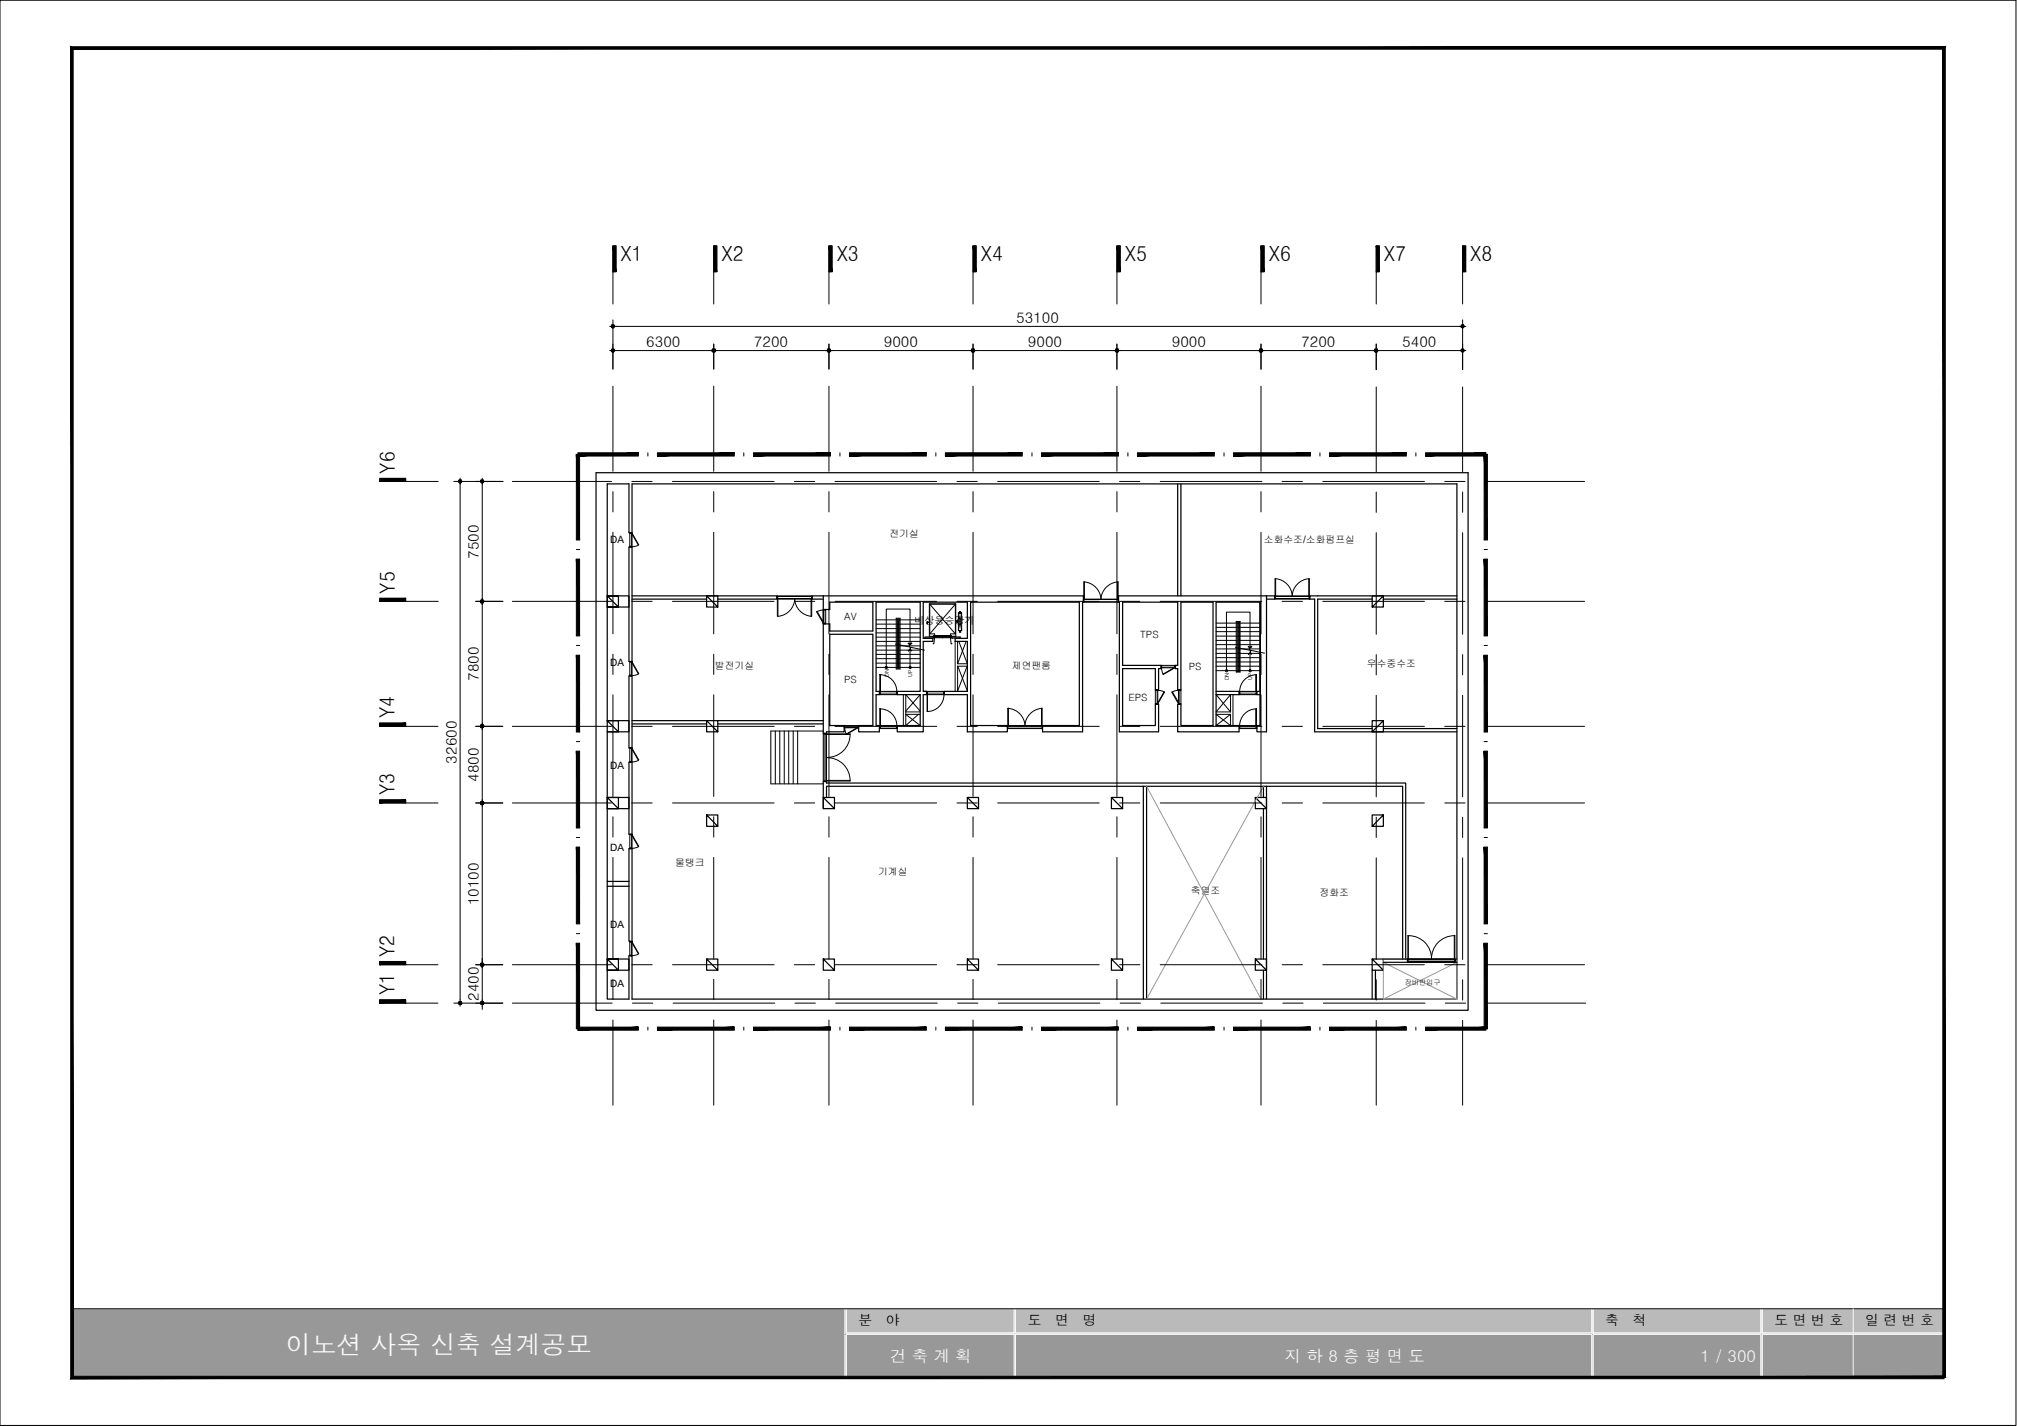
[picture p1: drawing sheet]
<svg xmlns="http://www.w3.org/2000/svg" width="420mm" height="297mm" viewBox="0 0 420 297" stroke-linecap="round" stroke-linejoin="round" font-family="sans-serif">
<defs><g id="words">
<text font-size="5.3" fill="#fafafa" x="59.5" y="282">이노션 사옥 신축 설계공모</text>
<g font-size="4.3">
<text x="129.3" y="54.3">X1</text>
<text x="150.3" y="54.3">X2</text>
<text x="174.3" y="54.3">X3</text>
<text x="204.3" y="54.3">X4</text>
<text x="234.3" y="54.3">X5</text>
<text x="264.3" y="54.3">X6</text>
<text x="288.3" y="54.3">X7</text>
<text x="306.3" y="54.3">X8</text>
<text x="82.3" y="98.7" transform="rotate(-90 82.3 98.7)">Y6</text>
<text x="82.3" y="123.7" transform="rotate(-90 82.3 123.7)">Y5</text>
<text x="82.2" y="149.6" transform="rotate(-90 82.2 149.6)">Y4</text>
<text x="82.2" y="165.7" transform="rotate(-90 82.2 165.7)">Y3</text>
<text x="82.2" y="199.3" transform="rotate(-90 82.2 199.3)">Y2</text>
<text x="82.2" y="207.3" transform="rotate(-90 82.2 207.3)">Y1</text>
</g>
<g font-size="3.4" fill="#fafafa">
<text x="185.4" y="283.7">건 축 계 획</text>
<text x="267.6" y="283.7">지 하 8 층 평 면 도</text>
<text x="354.2" y="283.7">1 / 300</text>
</g>
<g font-size="3.1">
<text x="211.7" y="67.3">53100</text>
<text x="134.6" y="72.3">6300</text>
<text x="157.1" y="72.3">7200</text>
<text x="184.1" y="72.3">9000</text>
<text x="214.1" y="72.3">9000</text>
<text x="244.1" y="72.3">9000</text>
<text x="271.1" y="72.3">7200</text>
<text x="292.1" y="72.3">5400</text>
<text x="99.8" y="116.4" transform="rotate(-90 99.8 116.4)">7500</text>
<text x="99.8" y="141.9" transform="rotate(-90 99.8 141.9)">7800</text>
<text x="95.2" y="159" transform="rotate(-90 95.2 159)">32600</text>
<text x="99.8" y="162.9" transform="rotate(-90 99.8 162.9)">4800</text>
<text x="99.8" y="188.6" transform="rotate(-90 99.8 188.6)">10100</text>
<text x="99.8" y="208.5" transform="rotate(-90 99.8 208.5)">2400</text>
</g>
<g font-size="2.9">
<text x="178.8" y="276.1">분</text>
<text x="184.6" y="276.1">야</text>
<text x="214.1" y="276.1">도</text>
<text x="219.8" y="276.1">면</text>
<text x="225.6" y="276.1">명</text>
<text x="334.4" y="276.1">축</text>
<text x="340.1" y="276.1">척</text>
<text x="369.6" y="276.1">도 면 번 호</text>
<text x="388.5" y="276.1">일 련 번 호</text>
</g>
<g font-size="2.1">
<text x="127.1" y="113.1">DA</text>
<text x="175.9" y="129.2">AV</text>
<text x="190.5" y="130">비상용승강기</text>
<text x="237.5" y="132.8">TPS</text>
<text x="127.1" y="138.8">DA</text>
<text x="175.9" y="142.4">PS</text>
<text x="247.6" y="139.5">PS</text>
<text x="235.1" y="146">EPS</text>
<text x="127.1" y="160.2">DA</text>
<text x="127.1" y="177.2">DA</text>
<text x="127.1" y="193.4">DA</text>
<text x="127.1" y="205.7">DA</text>
</g>
<g font-size="2">
<text x="185.3" y="111.9">전기실</text>
<text x="263.3" y="113.2">소화수조/소화펌프실</text>
<text x="148.9" y="139.4">발전기실</text>
<text x="210.8" y="139.4">제연팬룸</text>
<text x="284.7" y="139">우수중수조</text>
<text x="140.6" y="180.4">물탱크</text>
<text x="182.9" y="182.2">기계실</text>
<text x="248.1" y="186.3">축열조</text>
<text x="274.9" y="186.7">정화조</text>
</g>
<text font-size="1.5" x="292.6" y="205.1">장비반입구</text>
<g font-size="1.1">
<text x="185.1" y="141.1" transform="rotate(-90 185.1 141.1)">DN</text>
<text x="190" y="141" transform="rotate(-90 190 141)">UP</text>
<text x="255.9" y="141.7" transform="rotate(-90 255.9 141.7)">DN</text>
<text x="260.9" y="141.6" transform="rotate(-90 260.9 141.6)">UP</text>
</g>
</g></defs>
<!-- layer: AA_FIN -->
<g fill="#000" stroke="#000" stroke-width=".21">
<path d="M120.4 94.3v.7l12.6-.7zM120.4 95l12.6-.7v.7z"/>
<path d="M136.9 94.3v.7l16.1-.7zM136.9 95l16.1-.7v.7z"/>
<path d="M157 94.3v.7l16-.7zM157 95l16-.7v.7z"/>
<path d="M177 94.3v.7l16-.7zM177 95l16-.7v.7z"/>
<path d="M196.9 94.3v.7l16-.7zM196.9 95l16-.7v.7z"/>
<path d="M217 94.3v.7l16-.7zM217 95l16-.7v.7z"/>
<path d="M236.9 94.3v.7l16-.7zM236.9 95l16-.7v.7z"/>
<path d="M257 94.3v.7l16-.7zM257 95l16-.7v.7z"/>
<path d="M276.9 94.3v.7l16-.7zM276.9 95l16-.7v.7z"/>
<path d="M297 94.3v.7l12.5-.7zM297 95l12.5-.7v.7z"/>
<path d="M309.2 94.7l.6 17.8v-17.8zM309.2 94.7l.6 17.8h-.6z"/>
<path d="M120.1 94.7v17.8h.6zM120.1 94.7h.6v17.8z"/>
<path d="M309.2 116.5l.6 16v-16zM309.2 116.5l.6 16h-.6z"/>
<path d="M120.1 116.5v16h.6zM120.1 116.5h.6v16z"/>
<path d="M309.2 136.5l.6 16v-16zM309.2 136.5l.6 16h-.6z"/>
<path d="M120.1 136.5v16h.6zM120.1 136.5h.6v16z"/>
<path d="M309.2 156.5l.6 16v-16zM309.2 156.5l.6 16h-.6z"/>
<path d="M120.1 156.5v16h.6zM120.1 156.5h.6v16z"/>
<path d="M309.2 176.4l.6 16v-16zM309.2 176.4l.6 16h-.6z"/>
<path d="M120.1 176.4v16h.6zM120.1 176.4h.6v16z"/>
<path d="M309.2 196.5l.6 17.8v-17.8zM309.2 196.5l.6 17.8h-.6z"/>
<path d="M120.1 196.5v17.8h.6zM120.1 196.5h.6v17.8z"/>
<path d="M120.4 214.6h12.6v-.6zM120.4 214h12.6l-12.6 .6z"/>
<path d="M136.9 214.6h16.1v-.6zM136.9 214h16.1l-16.1 .6z"/>
<path d="M157 214.6h16v-.6zM157 214h16l-16 .6z"/>
<path d="M177 214.6h16v-.6zM177 214h16l-16 .6z"/>
<path d="M196.9 214.6h16v-.6zM196.9 214h16l-16 .6z"/>
<path d="M217 214.6h16v-.6zM217 214h16l-16 .6z"/>
<path d="M236.9 214.6h16v-.6zM236.9 214h16l-16 .6z"/>
<path d="M257 214.6h16v-.6zM257 214h16l-16 .6z"/>
<path d="M276.9 214.6h16v-.6zM276.9 214h16l-16 .6z"/>
<path d="M297 214.6h12.5v-.6zM297 214h12.5l-12.5 .6z"/>
</g>
<g fill="none" stroke="#000" stroke-width=".21">
<path d="M120.1 94.7h.6M135 94.3v.7M154.9 94.3v.7M175 94.3v.7M194.9 94.3v.7M215 94.3v.7M234.9 94.3v.7M255 94.3v.7M275 94.3v.7M294.9 94.3v.7M309.5 94.3v.7M120.1 114.5h.6"/>
<path d="M309.2 114.5h.6M120.1 134.5h.6M309.2 134.5h.6M120.1 154.5h.6M309.2 154.5h.6M120.1 174.5h.6M309.2 174.5h.6M120.1 194.5h.6M309.2 194.5h.6M120.4 214v.6M135 214v.6M154.9 214v.6"/>
<path d="M175 214v.6M194.9 214v.6M215 214v.6M234.9 214v.6M255 214v.6M275 214v.6M294.9 214v.6M309.2 214.3h.6"/>
</g>
<!-- layer: X-COL$0$CON -->
<g fill="none" stroke="#000" stroke-width=".25">
<path d="M124.2 98.5h181.6v111.9h-181.6zM131 114h.7v23.8h-.7zM245.3 100.8v23.3M246 100.8v23.3M131.7 124.1h30.1v.7h-12.3M131.7 124.8h15.5M171.5 124.1h54.2v1.3h-.2v27h-8.3v-1.3h7.6v-25.7h-22.6v25.7h7.6v1.3h-8.3v-7.7h-4.8v-.7h4.8v-10.4h-2.5v-.6h2.5v-7.6h-9.2v7.6h2v.6h-2v10.4h.7M171.5 124.1v28.6h.7v-.3h3.7v-1.3h-3.1v-19h9v19h-2.9v1.3h4.3v-1.3h-.7v-6.4h.7v-.7h-.7v-18.6h9.2v18.6h-4.8v.7h4.8v6.4h-4.8v1.3h5.4v-7.7h.7v-.7M171.5 124.1h-2.3v.7h2.3M171.5 127h1.3v-1.6h9v6h-9v-1.4h-1.3M263.8 124.1h-30.8v1.3h.2v27h8.1v-5.7h-.6v4.4h-6.9v-11.8h6.9v4.4h.6v-4.4h.6v-.7h-8.1v-13.2h11.5v13.2h-.4v.7h.4v4.4h.7v-18.3h6.7v25.7h-6.7v-4.4h-.7v5.7h12.8v-1.3h-4.8v-25.7h9.2M263.8 124.1v28.3h-2v-1.3h.7v-7.1"/>
<path d="M263.8 124.1h1.7v.7h-1.7M272.8 124.8h1.1v27.6h29.6M285.8 124.8h-11.3v27h11.3M288.2 124.8h15.3M303.5 124.1h-30.7v.7M126.5 150.1v-49.3h4.5v10.2h.7v-10.2h171.8v107.3h-171.8v-9h-.7v9h-4.5v-55.7M131 140.8h.7v15h-.7zM131 158.8h.7v15h-.7zM131.7 150.1h15.5M131.7 150.8h15.5M149.5 150.1h22M149.5 150.8h22"/>
<path d="M192.3 144h.7M253.3 144h4.8v.7h-4.8M262.5 144v-18.6v25.7M262.5 144h-.7v.7h.7M288.2 151.8h15.3M131 176.8h.7v19.3h-.7zM171.5 168.4v-5.6h.7v.3h120.6v36.7M172.2 166.1v-2.3h120v36M126.5 183.6h4.5M126.5 184.6h4.5M288.2 199.8h15.3M285.8 202.1v6"/>
<path d="M286.5 202.1v6M288.2 200.4h15.3"/>
</g>
<!-- layer: cor -->
<g fill="none" stroke="#000" stroke-width=".25">
<path d="M126.5 126.4h4.5v-2.3h-4.5h2.3v2.3h-2.3v-2.3l2.3 2.3M147.2 124.1v2.3h2.3v-2.3h-2.3l2.3 2.3M288.2 124.1v2.3h-2.4v-2.3h2.4l-2.4 2.3M126.5 152.4h4.5v-2.3h-4.5v2.3h2.3v-2.3h-2.3l2.3 2.3M147.2 150.1v2.3h2.3v-2.3h-2.3l2.3 2.3M288.2 150.1v2.3h-2.4v-2.3h2.4l-2.4 2.3M126.5 168.4h4.5v-2.3h-4.5h2.3v2.3h-2.3v-2.3l2.3 2.3M147.2 169.8v2.3h2.3v-2.3h-2.3l2.3 2.3M171.5 166.1v2.3h2.3v-2.3h-2.3l2.3 2.3M201.5 166.1v2.3h2.3v-2.3h-2.3l2.3 2.3M231.5 166.1v2.3h2.3v-2.3h-2.3l2.3 2.3M238.2 163.8v44.3"/>
<path d="M238.8 163.8v44.3M261.5 166.1v2.3h2.3v-2.3h-2.3l2.3 2.3M263.2 163.8v2.3M263.2 168.4v31.4M263.8 163.8v44.3M288.2 169.8v2.3h-2.4v-2.3h2.4l-2.4 2.3M147.2 199.8v2.3h2.3v-2.3h-2.3l2.3 2.3M171.5 199.8v2.3h2.3v-2.3h-2.3l2.3 2.3M201.5 199.8v2.3h2.3v-2.3h-2.3l2.3 2.3M231.5 199.8v2.3h2.3v-2.3h-2.3l2.3 2.3M261.5 199.8v2.3h2.3v-2.3h-2.3l2.3 2.3M285.8 199.8v2.3h2.4v-2.3h-2.4l2.4 2.3"/>
<path d="M126.5 202.1h4.5v-2.3h-4.5h2.3v2.3h-2.3v-2.3l2.3 2.3M263.2 202.1v6"/>
</g>
<!-- layer: COR1 -->
<g fill="none" stroke="#000" stroke-width=".21">
<path d="M192.7 133v-.3h7.3v.3M192.7 132.9h1.7M193.2 129.8v-.1l.3-.1h-.3l-.1-.1 .1 .3M193.2 129.8h.1M193.6 125.8h5.5v6.7h-5.5zM193.7 125.9v6.1M193.7 132h1v.4M193.7 125.9h5.3M193.7 125.9l5.3 6.1M194.4 132.9l.3-.1-.2 1.3-.1-.1M194.4 132.8l-.2 .2M194.5 132.4h3.7"/>
<path d="M194.5 132.7h3.6v.1h-3.6zM194.5 132.4v.1h3.6v-.1M196.3 132.8v-.1v.1M196.3 132.5v-.1v.1M198.2 132.9l-.2-.1 .1 1.3 .2-.1M198.2 132.8l.3 .2M198.3 132.9h1.7M199 125.9v6.1M199 132h-1v.4M199 125.9l-5.3 6.1M199.1 129.5h.3v-.2v.4v-.2zM199.6 127.6v3.7h.7"/>
<path d="M199.6 127.6h.7M199.6 127.6l.7 3.7M199.9 127.5h.2zM199.9 127.5h.1M199.9 131.5h.1M199.9 131.4h.2M199.9 131.5h.2M200 127.6h.1M200 127.5h.1M200 131.3h.1M200 131.4h.1M200.1 127.5h.1"/>
<path d="M200.1 131.5h.1M200.3 127.6l-.7 3.7M200.3 127.6v3.7"/>
</g>
<!-- layer: XR-PLAN$0$DWAL -->
<path d="M199 133.6v10.4M199.5 133.6v4.7M199.5 138.8v5.2M188.2 144.7v6.4M188.7 144.7v6.4M256.3 144.7v3.6M256.3 148.8v2.3M256.8 144.7v6.4" fill="none" stroke="#000" stroke-width=".21"/>
<!-- layer: XR-PLAN$0$DOOR -->
<g fill="none" stroke="#000" stroke-width=".21">
<path d="M183.3 140.5l.1 3.5zM183.3 147.6l.1 3.5zM183.3 144.7h3.5M183.3 151.8h3.5M183.3 140.5a3.5 3.5 0 0 1 3.5 3.5M183.3 147.7a3.5 3.5 0 0 1 3.5 3.5l-3.4-.1M183.3 144.6v-.5l-.1-.1v.7l.1-.1h3.4M183.3 151.7v-.5l-.1-.1v.7l3.5-.1M183.3 144.1h3.4M183.3 151.2h3.4M183.4 144h3.4M186.8 144l.1 .7-.2-.1z"/>
<path d="M186.8 151.1l.1 .7-.2-.1zM193.1 144.7l.1 3.5zM193.1 144h3.5M193.2 144.1v.5l-.2 .1v-.7l3.6 .1M193.2 144.7h3.4M193.2 144.6h3.4M196.6 144l.1 .7-.1-.1zM196.6 144.7a3.5 3.5 0 0 1-3.5 3.5M258.1 144l.2 .1-.1 .6zM258.1 151.1l.2 .1-.1 .6zM258.2 144.7h3.5M258.2 144h3.4"/>
<path d="M258.2 151.8h3.5M258.3 144.6h3.4l.1 .1v-.7l-.1 .1v.5M258.3 151.7l3.5 .1v-.7l-.1 .1v.5M258.3 144.1h3.4M258.3 151.2h3.4M261.6 140.5l.1 3.5zM261.6 147.6l.1 3.5zM261.7 140.5a3.5 3.5 0 0 0-3.5 3.5M261.7 147.7a3.5 3.5 0 0 0-3.5 3.5l3.4-.1"/>
</g>
<!-- layer: 0 -->
<path d="M199.5 138.8h2M199.5 138.3h2" fill="none" stroke="#000" stroke-width=".21"/>
<!-- layer: LIM -->
<path d="M199.5 138.8l2 5.1M199.7 133.6l1.8 4.7M201.3 133.6l-1.8 4.7M201.5 138.8l-2 5.1M188.7 144.7l3 3.4M188.7 148.8l3 2.3M191.3 148.8l-2.6 2.3M191.7 144.7l-3 3.4M253.3 144.7l3 3.6M253.3 148.8l3 2.3M256.3 144.7l-3 3.6M256.3 148.8l-3 2.3" fill="none" stroke="#000" stroke-width=".21"/>
<!-- layer: XR-PLAN$0$SYM -->
<g fill="none" stroke="#000" stroke-width=".21">
<path d="M186.5 134.2l2.9 .5 .1-.4 .1 1 .1-.5 2.9 .6M189.1 135.5l.5-.2 .3 .2zM189.2 133.9l.4 .3 .3-.3v.2l-.3 .2-.5-.2zM189.6 134.3v-7.4h-5v12.1M189.6 135.3v3.7M257.3 134.8l2.9 .6 .1-.4 .2 .9 .1-.4 2.8 .6M260 136.2l.4-.2 .4 .2zM260.1 134.6l.3 .2 .3-.2 .1 .1-.4 .3-.4-.3zM260.4 135v-7.5h-4.9v12.2M260.4 136v3.7"/>
<circle cx="184.6" cy="139" r=".23"/>
<circle cx="189.6" cy="139" r=".23"/>
<circle cx="255.5" cy="139.7" r=".23"/>
<circle cx="260.4" cy="139.7" r=".23"/>
</g>
<!-- layer: XR-PLAN$0$CIL1 -->
<g fill="none" stroke="#000" stroke-width=".21">
<path d="M182.5 136.3h4.2M182.5 135.4h4.2M182.5 134.5h4.2M182.5 133.6h4.2M182.5 132.7h4.2M182.5 131.8h4.2M182.5 130.9h4.2M182.5 137.2h4.2M182.5 138.1h4.2M182.5 129.1h4.2M182.5 139h4.2M182.5 130h4.2"/>
<path d="M186.7 128.8h.8v10.6h-.8zM186.9 136.3h.1M186.9 135.4h.1M186.9 134.5h.1M186.9 133.6h.1M186.9 132.7h.1M186.9 131.8h.1M186.9 130.9h.1M186.9 137.2h.1M186.9 138.1h.1M186.9 129.1h.4M186.9 139h.4"/>
<path d="M186.9 130h.1M186.9 128.9h.4v10.3h-.4zM187 129.1v9.9M187.2 136.3h.1M187.2 135.4h.1M187.2 134.5h.1M187.2 133.6h.1M187.2 132.7h.1M187.2 131.8h.1M187.2 130.9h.1M187.2 137.2h.1M187.2 138.1h.1"/>
<path d="M187.2 130h.1M187.2 129.1v9.9M187.5 136.3h4.2M187.5 135.4h4.2M187.5 134.5h4.2M187.5 133.6h4.2M187.5 132.7h4.2M187.5 131.8h4.2M187.5 130.9h4.2M187.5 137.2h4.2M187.5 138.1h4.2M187.5 129.1h4.2"/>
<path d="M187.5 139h4.2M187.5 130h4.2M253.3 137h4.2M253.3 136.1h4.2M253.3 135.2h4.2M253.3 134.3h4.2M253.3 133.4h4.2M253.3 132.5h4.2M253.3 131.6h4.2M253.3 137.9h4.2M253.3 138.8h4.2M253.3 129.8h4.2"/>
<path d="M253.3 139.7h4.2M253.3 130.7h4.2M257.5 129.5h.8v10.5h-.8zM257.7 137h.2M257.7 136.1h.2M257.7 135.2h.2M257.7 134.3h.2M257.7 133.4h.2M257.7 132.5h.2M257.7 131.6h.2M257.7 137.9h.2M257.7 138.8h.2"/>
<path d="M257.7 129.8h.5M257.7 139.7h.5M257.7 130.7h.2M257.7 129.6h.5v10.3h-.5zM257.9 129.8v9.9M258 137h.2M258 136.1h.2M258 135.2h.2M258 134.3h.2M258 133.4h.2M258 132.5h.2M258 131.6h.2"/>
<path d="M258 137.9h.2M258 138.8h.2M258 130.7h.2M258 129.8v9.9M258.3 137h4.2M258.3 136.1h4.2M258.3 135.2h4.2M258.3 134.3h4.2M258.3 133.4h4.2M258.3 132.5h4.2M258.3 131.6h4.2M258.3 137.9h4.2"/>
<path d="M258.3 138.8h4.2M258.3 129.8h4.2M258.3 139.7h4.2M258.3 130.7h4.2"/>
</g>
<!-- layer: AA_WAL1 -->
<path d="M161.5 152.3v11M162.4 152.3v11M163.4 152.3v11M164.3 152.3v11M165.2 152.3v11M166.2 152.3v11M171.5 152.3h-10.9v11h10.9M188.7 148.8h3M188.7 148.3h3M253.3 148.8h3M253.3 148.3h3" fill="none" stroke="#000" stroke-width=".21"/>
<!-- layer: DOR -->
<g fill="none" stroke="#000" stroke-width=".21">
<path d="M131.2 111h.5l-.5 .1zM131.2 111.1v2.7h.4l.1 .2h-.5v-.2M131.6 111.1v2.7M131.7 111l1.4 2.5-1.5-2.4zM131.7 111v2.8M133 113.6l-1.3 .3M131.2 137.8l.5 .1h-.5zM131.2 137.9v2.7h.4l.1 .2h-.5v-.2M131.6 137.9l1.5 2.4-.1 .1zM131.6 137.9v2.8M131.7 137.9v2.8M161.8 124.1l.2 .1-.1 .6z"/>
<path d="M161.9 124.8v3.6h.2v-3.6M161.9 124.1h7.2M161.9 124.8h7.2M162 124.2h7M162 124.7h7M162.1 128.4a3.8 3.8 0 0 0 3.4-3.6 3.8 3.8 0 0 0 3.5 3.6M169 124.8v3.6h.1v-3.6M169.1 124.1l.1 .7-.2-.1zM170.1 127.4h.1l1.4 2.4h-.1zM170.2 127.4l1.3-.3v2.7M171.5 129.8h.5v.2h-.5zM171.6 127v2.8"/>
<path d="M172 127.1v-.1h-.5l.5 .1v2.7M225.7 124.8l.1 .1v.5zM225.8 124.8h7.1M225.8 125.4h7.1M225.8 124.8v-3.6h.1v3.6M225.8 125.3h7.1M225.8 124.9h7.1M225.9 121.2a3.8 3.8 0 0 1 3.5 3.6 3.8 3.8 0 0 1 3.4-3.6M232.8 124.8v-3.6h.1v3.6M232.9 124.8l.1 .6-.1-.1zM241.9 139h2.8M241.9 139.1h2.8"/>
<path d="M242 138.6h-.1v.5l.1-.5h2.7M242 139.1l.3 1.3M244.7 138.6h.2v.5h-.2zM265.5 124.1l.1 .1v.6zM265.6 124.1h7.2M265.6 124.8h7.2M265.6 124.2h7.1M265.6 124.7h7.1M265.7 120.6h-.1v3.5M265.7 120.6v3.5M265.7 120.5a3.8 3.8 0 0 1 3.5 3.6 3.8 3.8 0 0 1 3.4-3.6M272.6 124.1v-3.5h.2v3.5"/>
<path d="M272.8 124.1v.7l-.1-.1zM131.2 155.8l.5 .1h-.5zM131.2 155.9v2.7h.4l.1 .2h-.5v-.2M131.6 156l.1-.1 1.4 2.4-.1 .1zM131.6 155.9v2.8M131.7 155.9v2.8M133 158.4l-1.3 .3M133 140.4l-1.3 .3M171.5 152.8l.7 .1-.5 .1zM171.5 152.9v9.8M171.7 153v9.6M172 153v9.6"/>
<path d="M172.2 152.9h4.9v.1h-4.9M172.2 152.9v9.8M172.2 157.8a4.8 4.8 0 0 1 4.9 4.8M175.9 151.5h2.8M175.9 151.6h2.8M176 151.1h-.1v.5l.1-.5h2.7M176 151.6l.3 1.3M176.3 152.9l2.4-1.4zM177.1 153a4.8 4.8 0 0 1-4.9 4.8M178.7 151.1h.2v.5l-.2-.1zM209.8 151.1l.2 .1-.1 .6zM209.9 151.1h7.2"/>
<path d="M209.9 151.8h7.2M210 151.7h7M210 151.2h7M210.1 147.5h-.2v3.6M210.1 147.5v3.6M210.1 147.5a3.8 3.8 0 0 1 3.4 3.6 3.8 3.8 0 0 1 3.5-3.6M217 151.1v-3.6h.1v3.6M217.1 151.1l.1 .7-.2-.1zM240.7 146.6l.5 .1h-.5zM240.7 143.8v-.1h.5v.1h-.5v2.8M241 143.8v2.8M241.2 143.8v2.8"/>
<path d="M241.2 143.8l1.3 .3M242.3 140.4l2.4-1.4zM242.5 144.1l.1 .1-1.5 2.4zM244.1 144.2l.1-.1 1.4 2.5h-.1zM244.2 144.1l1.3-.3v2.8M245.5 146.6h.5v.1zM245.6 143.8v2.8M246 143.8v-.1h-.5v.1h.5v2.8M131.2 173.8l.5 .1h-.5zM131.2 173.9v2.7h.4l.1 .2h-.5v-.2M131.6 173.9l1.5 2.4-.1 .1zM131.6 173.9v2.8"/>
<path d="M131.7 173.9v2.8M133 176.4l-1.3 .3M171.5 162.7l.5-.1 .2 .2zM172.2 162.6h4.9v.1h-4.9M131.2 196.1h.5v.1l-.5 .1zM131.2 196.3v2.7l.5 .1h-.5v-.1M131.6 196.3l1.5 2.3zM131.6 196.3v2.7M131.7 196.2v2.8M133 198.7l-1.3 .4M293.2 199.8l.1 .1v.5h-.1zM293.3 199.8v-4.9l.1 4.9"/>
<path d="M293.3 199.8h9.8M293.3 199.9h9.7M293.4 194.9a4.8 4.8 0 0 1 4.8 4.9 4.8 4.8 0 0 1 4.8-4.9M302.9 199.8v-4.9h.2v4.9M303.1 199.8v.6l-.1-.1zM293.3 200.4h9.8M293.3 200.3h9.7"/>
</g>
<!-- layer: HID -->
<path d="M238.8 163.8l23.9 44.3M263.2 163.8l-24.4 44.3M288.2 199.8h15.3v8.3h-15.3zM288.2 200.4l15.3 7.7M303.5 200.4l-15.3 7.7" fill="none" stroke="#989898" stroke-width=".21"/>
<!-- layer: G-Sheet$0$TIT -->
<g fill="#989898" stroke="#989898" stroke-width=".21">
<path d="M211.5 278l120.1 8.9v-8.9zM211.5 278l120.1 8.9h-120.1z"/>
<path d="M367.1 278l37.9 8.9v-8.9zM367.1 278l37.9 8.9h-37.9z"/>
<path d="M15 272.6l161 14.3v-14.3zM15 272.6l161 14.3h-161z"/>
<path d="M331.9 278l34.9 8.9v-8.9zM331.9 278l34.9 8.9h-34.9z"/>
<path d="M176.3 278l34.9 8.9v-8.9zM176.3 278l34.9 8.9h-34.9z"/>
</g>
<g fill="#bababa" stroke="#bababa" stroke-width=".21">
<path d="M367.1 272.6l37.9 5v-5zM367.1 272.6l37.9 5h-37.9z"/>
<path d="M211.5 272.6l120.1 5v-5zM211.5 272.6l120.1 5h-120.1z"/>
<path d="M331.9 272.6l34.9 5v-5zM331.9 272.6l34.9 5h-34.9z"/>
<path d="M176.3 272.6l34.9 5v-5zM176.3 272.6l34.9 5h-34.9z"/>
</g>
<path d="M15 272.6h161v14.3h-161M176.3 278h34.9v8.9h-34.9zM176.3 272.6h34.9v5h-34.9zM211.5 278h120.1v8.9h-120.1zM211.5 272.6h120.1v5h-120.1zM331.9 278h34.9v8.9h-34.9zM331.9 272.6h34.9v5h-34.9zM367.1 278h37.9v8.9h-37.9zM367.1 272.6h37.9v5h-37.9zM386 272.6v5M386 278v8.9" fill="none" stroke="#fafafa" stroke-width=".21"/>
<!-- layer: DEF -->
<path d="M0 0h419.9v296.9h-419.9zM0 0h.1M0 0h419.9" fill="none" stroke="#000" stroke-width=".21"/>
<!-- layer: G-Sheet$0$TIT -->
<path d="M15 272.6h390" fill="none" stroke="#000" stroke-width=".21"/>
<path d="M404.7 10.2v276.7h.5zM404.7 10.2l.5-.5v277.2zM15.2 10.2h389.5l.5-.5zM14.7 9.7h390.5l-390 .5zM14.7 9.7l.5 277v-276.5zM14.7 9.7l.5 277-.5 .5zM14.7 287.2l390.3-.5h-389.8zM14.7 287.2l390.3-.5v.5z" fill="#000" stroke="#000" stroke-width=".21"/>
<!-- layer: DIM -->
<g fill="none" stroke="#000" stroke-width=".21">
<path d="M127.7 56.6h.6v-5.4h-.6v12.1M148.7 56.6h.6v-5.4h-.6v12.1M172.7 56.6h.6v-5.4h-.6v12.1M202.7 56.6h.6v-5.4h-.6v12.1M232.7 56.6h.6v-5.4h-.6v12.1M262.7 56.6h.6v-5.4h-.6v12.1M286.7 56.6h.6v-5.4h-.6v12.1M304.7 56.6h.6v-5.4h-.6v12.1M127.7 66.6v10.3M128.4 73h19.6M128.4 68h175.6M148.7 71.7v5.2"/>
<path d="M149.4 73h22.6M172.7 71.7v5.2M173.4 73h28.6M202.7 71.7v5.2M203.3 73h28.7M232.7 71.7v5.2M233.3 73h28.7M262.7 71.7v5.2M263.4 73h22.6M286.7 71.7v5.3M287.3 73h16.7M304.7 66.6v10.4"/>
<path d="M84.5 100.3v-.6h-5.4v.6h12.2M94.5 100.3h10.3M95.8 101v107.3M100.5 101v23.6M84.5 125.3v-.7h-5.4v.7h12.2M99.1 125.3h5.7M100.5 125.9v24.7M84.5 151.3v-.7h-5.4v.7h12.1M99.1 151.3h5.6M100.5 151.9v14.7M84.5 167.3v-.7h-5.4v.7h12.1M99.1 167.3h5.6"/>
<path d="M100.5 167.9v32.4M84.5 209v-.7h-5.4v.7h12.1M84.5 201v-.7h-5.4v.7h12.1M94.5 209h10.2M99.1 201h5.6M100.5 201v8M100.5 209.6v.7"/>
</g>
<!-- layer: CEN -->
<g fill="#000" stroke="#000" stroke-width=".21">
<path d="M127.3 73l.1 .2 .3-.2zM127.4 73.2l.3-.2v.4zM127.7 73v.4l.2-.2z"/>
<path d="M127.3 68l.1 .2 .3-.2zM127.4 68.2l.3-.2v.3zM127.7 68v.3l.2-.1z"/>
<path d="M127.4 72.8l.3 .2v-.3zM127.4 72.8l.3 .2h-.4z"/>
<path d="M127.4 67.7l.3 .3v-.4zM127.4 67.7l.3 .3h-.4z"/>
<path d="M127.7 73l.2 .2 .1-.2zM127.9 72.8l.1 .2h-.3zM127.7 72.7v.3l.2-.2z"/>
<path d="M127.7 68l.2 .2 .1-.2zM127.9 67.7l.1 .3h-.3zM127.7 67.6v.4l.2-.3z"/>
<path d="M148.3 73l.1 .2 .3-.2zM148.4 73.2l.3-.2v.4zM148.7 73v.4l.2-.2z"/>
<path d="M148.4 72.8l-.1 .2h.4zM148.3 73h.4l-.3 .2zM148.4 73.2l.3 .2v-.4z"/>
<path d="M148.7 73v.4l.2-.2zM148.7 73h.3l-.1 .2z"/>
<path d="M148.4 72.8l.3 .2v-.3zM148.4 72.8l.3 .2h-.4z"/>
<path d="M148.7 73l.2 .2 .1-.2zM148.7 73l.2-.2 .1 .2zM148.7 72.7v.3l.2-.2z"/>
<path d="M148.9 72.8l-.2 .2h.3zM148.7 72.7l.2 .1-.2 .2zM148.4 72.8l.3 .2v-.3z"/>
<path d="M172.3 73l.1 .2 .3-.2zM172.4 73.2l.3-.2v.4zM172.7 73v.4l.2-.2z"/>
<path d="M172.4 72.8l-.1 .2h.4zM172.3 73h.4l-.3 .2zM172.4 73.2l.3 .2v-.4z"/>
<path d="M172.4 72.8l.3 .2v-.3zM172.4 72.8l.3 .2h-.4z"/>
<path d="M172.7 73v.4l.2-.2zM172.7 73h.3l-.1 .2z"/>
<path d="M172.7 73l.2 .2 .1-.2zM172.9 72.8l.1 .2h-.3zM172.7 72.7v.3l.2-.2z"/>
<path d="M172.9 72.8l-.2 .2h.3zM172.7 72.7l.2 .1-.2 .2zM172.4 72.8l.3 .2v-.3z"/>
<path d="M202.4 73v.2l.3-.2zM202.4 73.2l.3-.2v.4zM202.7 73v.4l.2-.2z"/>
<path d="M202.4 72.8v.2h.3zM202.4 73h.3l-.3 .2zM202.4 73.2l.3 .2v-.4z"/>
<path d="M202.7 73v.4l.2-.2zM202.7 73h.3l-.1 .2z"/>
<path d="M202.4 72.8l.3 .2v-.3zM202.4 72.8l.3 .2h-.3z"/>
<path d="M202.7 73l.2 .2 .1-.2zM202.9 72.8l.1 .2h-.3zM202.7 72.7v.3l.2-.2z"/>
<path d="M202.9 72.8l-.2 .2h.3zM202.7 72.7l.2 .1-.2 .2zM202.4 72.8l.3 .2v-.3z"/>
<path d="M232.3 73l.2 .2 .2-.2zM232.5 73.2l.2-.2v.4zM232.7 73v.4l.2-.2z"/>
<path d="M232.5 72.8l-.2 .2h.4zM232.3 73h.4l-.2 .2zM232.7 73l-.2 .2 .2 .2z"/>
<path d="M232.7 73v.4l.2-.2zM232.7 73h.3l-.1 .2z"/>
<path d="M232.5 72.8l.2 .2v-.3zM232.5 72.8l.2 .2h-.4z"/>
<path d="M232.7 73l.2 .2 .1-.2zM232.7 73l.2-.2 .1 .2zM232.7 72.7v.3l.2-.2z"/>
<path d="M232.7 73h.3l-.1-.2zM232.7 72.7l.2 .1-.2 .2zM232.5 72.8l.2 .2v-.3z"/>
<path d="M262.3 73l.1 .2 .3-.2zM262.4 73.2l.3-.2v.4zM262.7 73v.4l.2-.2z"/>
<path d="M262.4 72.8l-.1 .2h.4zM262.3 73h.4l-.3 .2zM262.4 73.2l.3 .2v-.4z"/>
<path d="M262.4 72.8l.3 .2v-.3zM262.4 72.8l.3 .2h-.4z"/>
<path d="M262.7 73v.4l.2-.2zM262.7 73h.3l-.1 .2z"/>
<path d="M262.7 73l.2 .2 .1-.2zM262.9 72.8l.1 .2h-.3zM262.7 72.7v.3l.2-.2z"/>
<path d="M262.9 72.8l-.2 .2h.3zM262.7 72.7l.2 .1-.2 .2zM262.4 72.8l.3 .2v-.3z"/>
<path d="M286.3 73l.1 .2 .3-.2zM286.4 73.2l.3-.2v.4zM286.7 73v.4l.2-.2z"/>
<path d="M286.4 72.8l-.1 .2h.4zM286.3 73h.4l-.3 .2zM286.4 73.2l.3 .2v-.4z"/>
<path d="M286.7 73v.4l.2-.2zM286.7 73h.3l-.1 .2z"/>
<path d="M286.4 72.8l.3 .2v-.3zM286.4 72.8l.3 .2h-.4z"/>
<path d="M286.7 73l.2 .2 .1-.2zM286.9 72.8l.1 .2h-.3zM286.7 72.7v.3l.2-.2z"/>
<path d="M286.9 72.8l-.2 .2h.3zM286.7 72.7l.2 .1-.2 .2zM286.4 72.8l.3 .2v-.3z"/>
<path d="M304.4 72.8l-.1 .2h.4zM304.3 73h.4l-.3 .2zM304.4 73.2l.3 .2v-.4z"/>
<path d="M304.4 67.7l-.1 .3h.4zM304.3 68h.4l-.3 .2zM304.4 68.2l.3 .1v-.3z"/>
<path d="M304.7 73v.4l.2-.2zM304.7 73h.3l-.1 .2z"/>
<path d="M304.7 68v.3l.2-.1zM304.7 68h.3l-.1 .2z"/>
<path d="M304.9 72.8l-.2 .2h.3zM304.7 72.7l.2 .1-.2 .2zM304.4 72.8l.3 .2v-.3z"/>
<path d="M304.9 67.7l-.2 .3h.3zM304.7 67.6l.2 .1-.2 .3zM304.4 67.7l.3 .3v-.4z"/>
<path d="M95.6 100l.2 .3v-.4zM95.6 100l.2 .3h-.3zM95.5 100.3l.1 .2 .2-.2z"/>
<path d="M100.2 100l.3 .3v-.4zM100.2 100l.3 .3h-.4zM100.1 100.3l.1 .2 .3-.2z"/>
<path d="M95.8 100.3l-.2 .2 .2 .1zM95.8 100.3l.3 .2-.3 .1zM95.8 100.3l.3 .2 .1-.2z"/>
<path d="M96.1 100l-.3 .3h.4zM95.8 99.9l.3 .1-.3 .3z"/>
<path d="M100.2 100.5l.3 .1v-.3zM100.5 100.3l.2 .2-.2 .1zM100.5 100.3l.2 .2 .1-.2z"/>
<path d="M100.7 100l-.2 .3h.3zM100.5 99.9l.2 .1-.2 .3z"/>
<path d="M100.1 125.3l.1 .2 .3-.2zM100.2 125.5l.3-.2v.3z"/>
<path d="M100.2 125.5l.3 .1v-.3zM100.5 125.3l.2 .2-.2 .1zM100.5 125.3l.2 .2 .1-.2z"/>
<path d="M100.2 125.1l.3 .2v-.3zM100.2 125.1l.3 .2h-.4zM100.1 125.3l.1 .2 .3-.2z"/>
<path d="M100.5 125.3v.3l.2-.1zM100.5 125.3h.3l-.1 .2zM100.5 125.3h.3l-.1-.2z"/>
<path d="M100.5 125v.3l.2-.2zM100.2 125.1l.3-.1v.3zM100.2 125.1l-.1 .2h.4z"/>
<path d="M100.7 125.1l-.2 .2h.3zM100.5 125l.2 .1-.2 .2z"/>
<path d="M100.1 151.3l.1 .2 .3-.2zM100.2 151.5l.3-.2v.3z"/>
<path d="M100.2 151.5l.3 .1v-.3zM100.5 151.3l.2 .2-.2 .1zM100.5 151.3l.2 .2 .1-.2z"/>
<path d="M100.5 151.3v.3l.2-.1zM100.5 151.3h.3l-.1 .2zM100.7 151l-.2 .3h.3z"/>
<path d="M100.2 151l.3 .3v-.3zM100.2 151l.3 .3h-.4zM100.1 151.3l.1 .2 .3-.2z"/>
<path d="M100.5 151v.3l.2-.3zM100.2 151h.3v.3zM100.2 151l-.1 .3h.4z"/>
<path d="M100.7 151l-.2 .3h.3zM100.5 151h.2l-.2 .3z"/>
<path d="M100.1 167.3l.1 .2 .3-.2zM100.2 167.5l.3-.2v.3z"/>
<path d="M100.2 167.5l.3 .1v-.3zM100.5 167.3l.2 .2-.2 .1zM100.5 167.3l.2 .2 .1-.2z"/>
<path d="M100.2 167l.3 .3v-.3zM100.2 167l.3 .3h-.4zM100.1 167.3l.1 .2 .3-.2z"/>
<path d="M100.5 167.3v.3l.2-.1zM100.5 167.3h.3l-.1 .2zM100.5 167.3h.3l-.1-.3z"/>
<path d="M100.5 167v.3l.2-.3zM100.2 167h.3v.3zM100.2 167l-.1 .3h.4z"/>
<path d="M100.7 167l-.2 .3h.3zM100.5 167h.2l-.2 .3z"/>
<path d="M95.5 209l.1 .2 .2-.2zM95.6 209.2l.2-.2v.3z"/>
<path d="M95.8 209v.3l.3-.1zM95.8 209h.4l-.1 .2zM95.8 209h.4l-.1-.3z"/>
<path d="M95.8 208.6v.4l.3-.3zM95.6 208.7l.2-.1v.4zM95.6 208.7l-.1 .3h.3z"/>
<path d="M100.1 201l.1 .2 .3-.2zM100.2 201.2l.3-.2v.3z"/>
<path d="M100.1 201l.1 .2 .3-.2zM100.2 201.2l.3-.2v.3z"/>
<path d="M100.2 209.2l.3 .1v-.3zM100.5 209l.2 .2-.2 .1zM100.5 209l.2 .2 .1-.2z"/>
<path d="M100.5 201v.3l.2-.1zM100.5 201h.3l-.1 .2zM100.7 200.7l-.2 .3h.3z"/>
<path d="M100.2 208.7l.3 .3v-.4zM100.2 208.7l.3 .3h-.4zM100.1 209l.1 .2 .3-.2z"/>
<path d="M100.5 201v.3l.2-.1zM100.5 201h.3l-.1 .2zM100.7 200.7l-.2 .3h.3z"/>
<path d="M100.5 200.6v.4l.2-.3zM100.2 200.7l.3-.1v.4zM100.2 200.7l-.1 .3h.4z"/>
<path d="M100.5 200.6v.4l.2-.3zM100.2 200.7l.3-.1v.4zM100.2 200.7l-.1 .3h.4z"/>
<path d="M100.7 208.7l-.2 .3h.3zM100.5 208.6l.2 .1-.2 .3z"/>
</g>
<g fill="none" stroke="#000" stroke-width=".21">
<path d="M127 73h1.4M127 68h1.4M148 73h1.4M172 73h1.4M202 73h1.3M232 73h1.3M262 73h1.4M286 73h1.3M304 73h1.4M304 68h1.4M95.8 99.6v1.4M100.5 99.6v1.4"/>
<path d="M100.5 124.6v1.3M100.5 150.6v1.3M100.5 166.6v1.3M95.8 208.3v1.3M100.5 200.3v1.3M100.5 208.3v1.3"/>
</g>
<!-- layer: AA_CEN -->
<g fill="none" stroke="#000" stroke-width=".21">
<path d="M127.7 80.4v17.8M148.7 80.4v17.8M172.7 80.4v17.8M202.7 80.4v17.8M232.7 80.4v17.8M262.7 80.4v17.8M286.7 80.6v17.7M304.7 80.6v17.7M106.7 100.3h20.7M127.7 102.4v4.2M127.7 110.9v21.1M131.6 100.3h4.2"/>
<path d="M140.1 100.3h21.1M148.7 102.4v4.2M148.7 110.9v21.1M165.5 100.3h4.2M172.7 102.4v4.2M172.7 110.9v21.1M173.9 100.3h21.2M199.3 100.3h4.3M202.7 102.4v4.2M202.7 110.9v21.1M207.8 100.3h21.2M232.7 102.4v4.2"/>
<path d="M232.7 110.9v21.1M233.2 100.3h4.2M241.7 100.3h21.1M262.7 102.4v4.2M262.7 110.9v21.1M267.1 100.3h4.2M275.5 100.3h21.2M286.7 102.5v4.2M286.7 111v21.1M300.9 100.3h4.3M304.7 102.5v4.2M304.7 111v21.1"/>
<path d="M309.4 100.3h20.7M106.7 125.3h20.7M127.7 136.3v4.2M131.6 125.3h4.2M140.1 125.3h21.1M148.7 136.3v4.2M165.5 125.3h4.2M172.7 136.3v4.2M173.9 125.3h21.2M199.3 125.3h4.3M202.7 136.3v4.2M207.8 125.3h21.2"/>
<path d="M232.7 136.3v4.2M233.2 125.3h4.2M241.7 125.3h21.1M262.7 136.3v4.2M267.1 125.3h4.2M275.5 125.3h21.2M286.7 136.4v4.2M300.9 125.3h4.3M304.7 136.4v4.2M309.4 125.3h20.7M106.7 151.3h20.7M127.7 144.7v21.2"/>
<path d="M131.6 151.3h4.2M140.1 151.3h21.1M148.7 144.7v21.2M165.5 151.3h4.2M172.7 144.7v21.2M173.9 151.3h21.2M199.3 151.3h4.3M202.7 144.7v21.2M207.8 151.3h21.2M232.7 144.7v21.2M233.2 151.3h4.2M241.7 151.3h21.1"/>
<path d="M262.7 144.7v21.2M267.1 151.3h4.2M275.5 151.3h21.2M286.7 144.8v21.2M300.9 151.3h4.3M304.7 144.8v21.2M309.4 151.3h20.7M106.7 167.3h20.7M127.7 170.1v4.3M127.7 178.6v21.2M131.6 167.3h4.2M140.1 167.3h21.1"/>
<path d="M148.7 170.1v4.3M148.7 178.6v21.2M165.5 167.3h4.2M172.7 170.1v4.3M172.7 178.6v21.2M173.9 167.3h21.2M199.3 167.3h4.3M202.7 170.1v4.3M202.7 178.6v21.2M207.8 167.3h21.2M232.7 170.1v4.3M232.7 178.6v21.2"/>
<path d="M233.2 167.3h4.2M241.7 167.3h21.1M262.7 170.1v4.3M262.7 178.6v21.2M267.1 167.3h4.2M275.5 167.3h21.2M286.7 170.2v4.3M286.7 178.7v21.2M300.9 167.3h4.3M304.7 170.2v4.3M304.7 178.7v21.2M309.4 167.3h20.7"/>
<path d="M106.7 209h20.8M106.7 201h20.7M127.7 204v4.2M127.7 212.5v17.7M131.6 201h4.2M131.7 209h4.3M140.1 201h21.1M140.2 209h21.2M148.7 204v4.2M148.7 212.5v17.7M165.5 201h4.2M165.6 209h4.2"/>
<path d="M172.7 204v4.2M172.7 212.5v17.7M173.9 201h21.2M174.1 209h21.1M199.3 201h4.3M199.5 209h4.2M202.7 204v4.2M202.7 212.5v17.7M207.8 201h21.2M207.9 209h21.2M232.7 204v4.2M232.7 212.5v17.7"/>
<path d="M233.2 201h4.2M233.3 209h4.3M241.7 201h21.1M241.8 209h21.2M262.7 204v4.2M262.7 212.5v17.7M267.1 201h4.2M267.2 209h4.2M275.5 201h21.2M275.7 209h21.1M286.7 204.1v4.2M286.7 212.6v17.6"/>
<path d="M300.9 201h4.3M301.1 209h4.2M304.7 204.1v4.2M304.7 212.6v17.6M309.4 201h20.7M309.5 209h20.8"/>
</g>
<!-- layer: DIM -->
<g fill="#000" stroke="#000" stroke-width=".21">
<path d="M127.7 51.2l.6 5.4h-.6zM127.7 51.2l.6 5.4v-5.4z"/>
<path d="M148.7 51.2l.6 5.4h-.6zM148.7 51.2l.6 5.4v-5.4z"/>
<path d="M172.7 51.2l.6 5.4h-.6zM172.7 51.2l.6 5.4v-5.4z"/>
<path d="M202.7 51.2l.6 5.4h-.6zM202.7 51.2l.6 5.4v-5.4z"/>
<path d="M232.7 51.2l.6 5.4h-.6zM232.7 51.2l.6 5.4v-5.4z"/>
<path d="M262.7 51.2l.6 5.4h-.6zM262.7 51.2l.6 5.4v-5.4z"/>
<path d="M286.7 51.2l.6 5.4h-.6zM286.7 51.2l.6 5.4v-5.4z"/>
<path d="M304.7 51.2l.6 5.4h-.6zM304.7 51.2l.6 5.4v-5.4z"/>
<path d="M79.1 100.3l5.4-.6v.6zM79.1 99.7v.6l5.4-.6z"/>
<path d="M79.1 125.3l5.4-.7v.7zM79.1 124.6v.7l5.4-.7z"/>
<path d="M79.1 151.3l5.4-.7v.7zM79.1 150.6v.7l5.4-.7z"/>
<path d="M79.1 167.3l5.4-.7v.7zM79.1 166.6v.7l5.4-.7z"/>
<path d="M79.1 209l5.4-.7v.7zM79.1 208.3v.7l5.4-.7z"/>
<path d="M79.1 201l5.4-.7v.7zM79.1 200.3v.7l5.4-.7z"/>
</g>
<use href="#words"/>
</svg>
